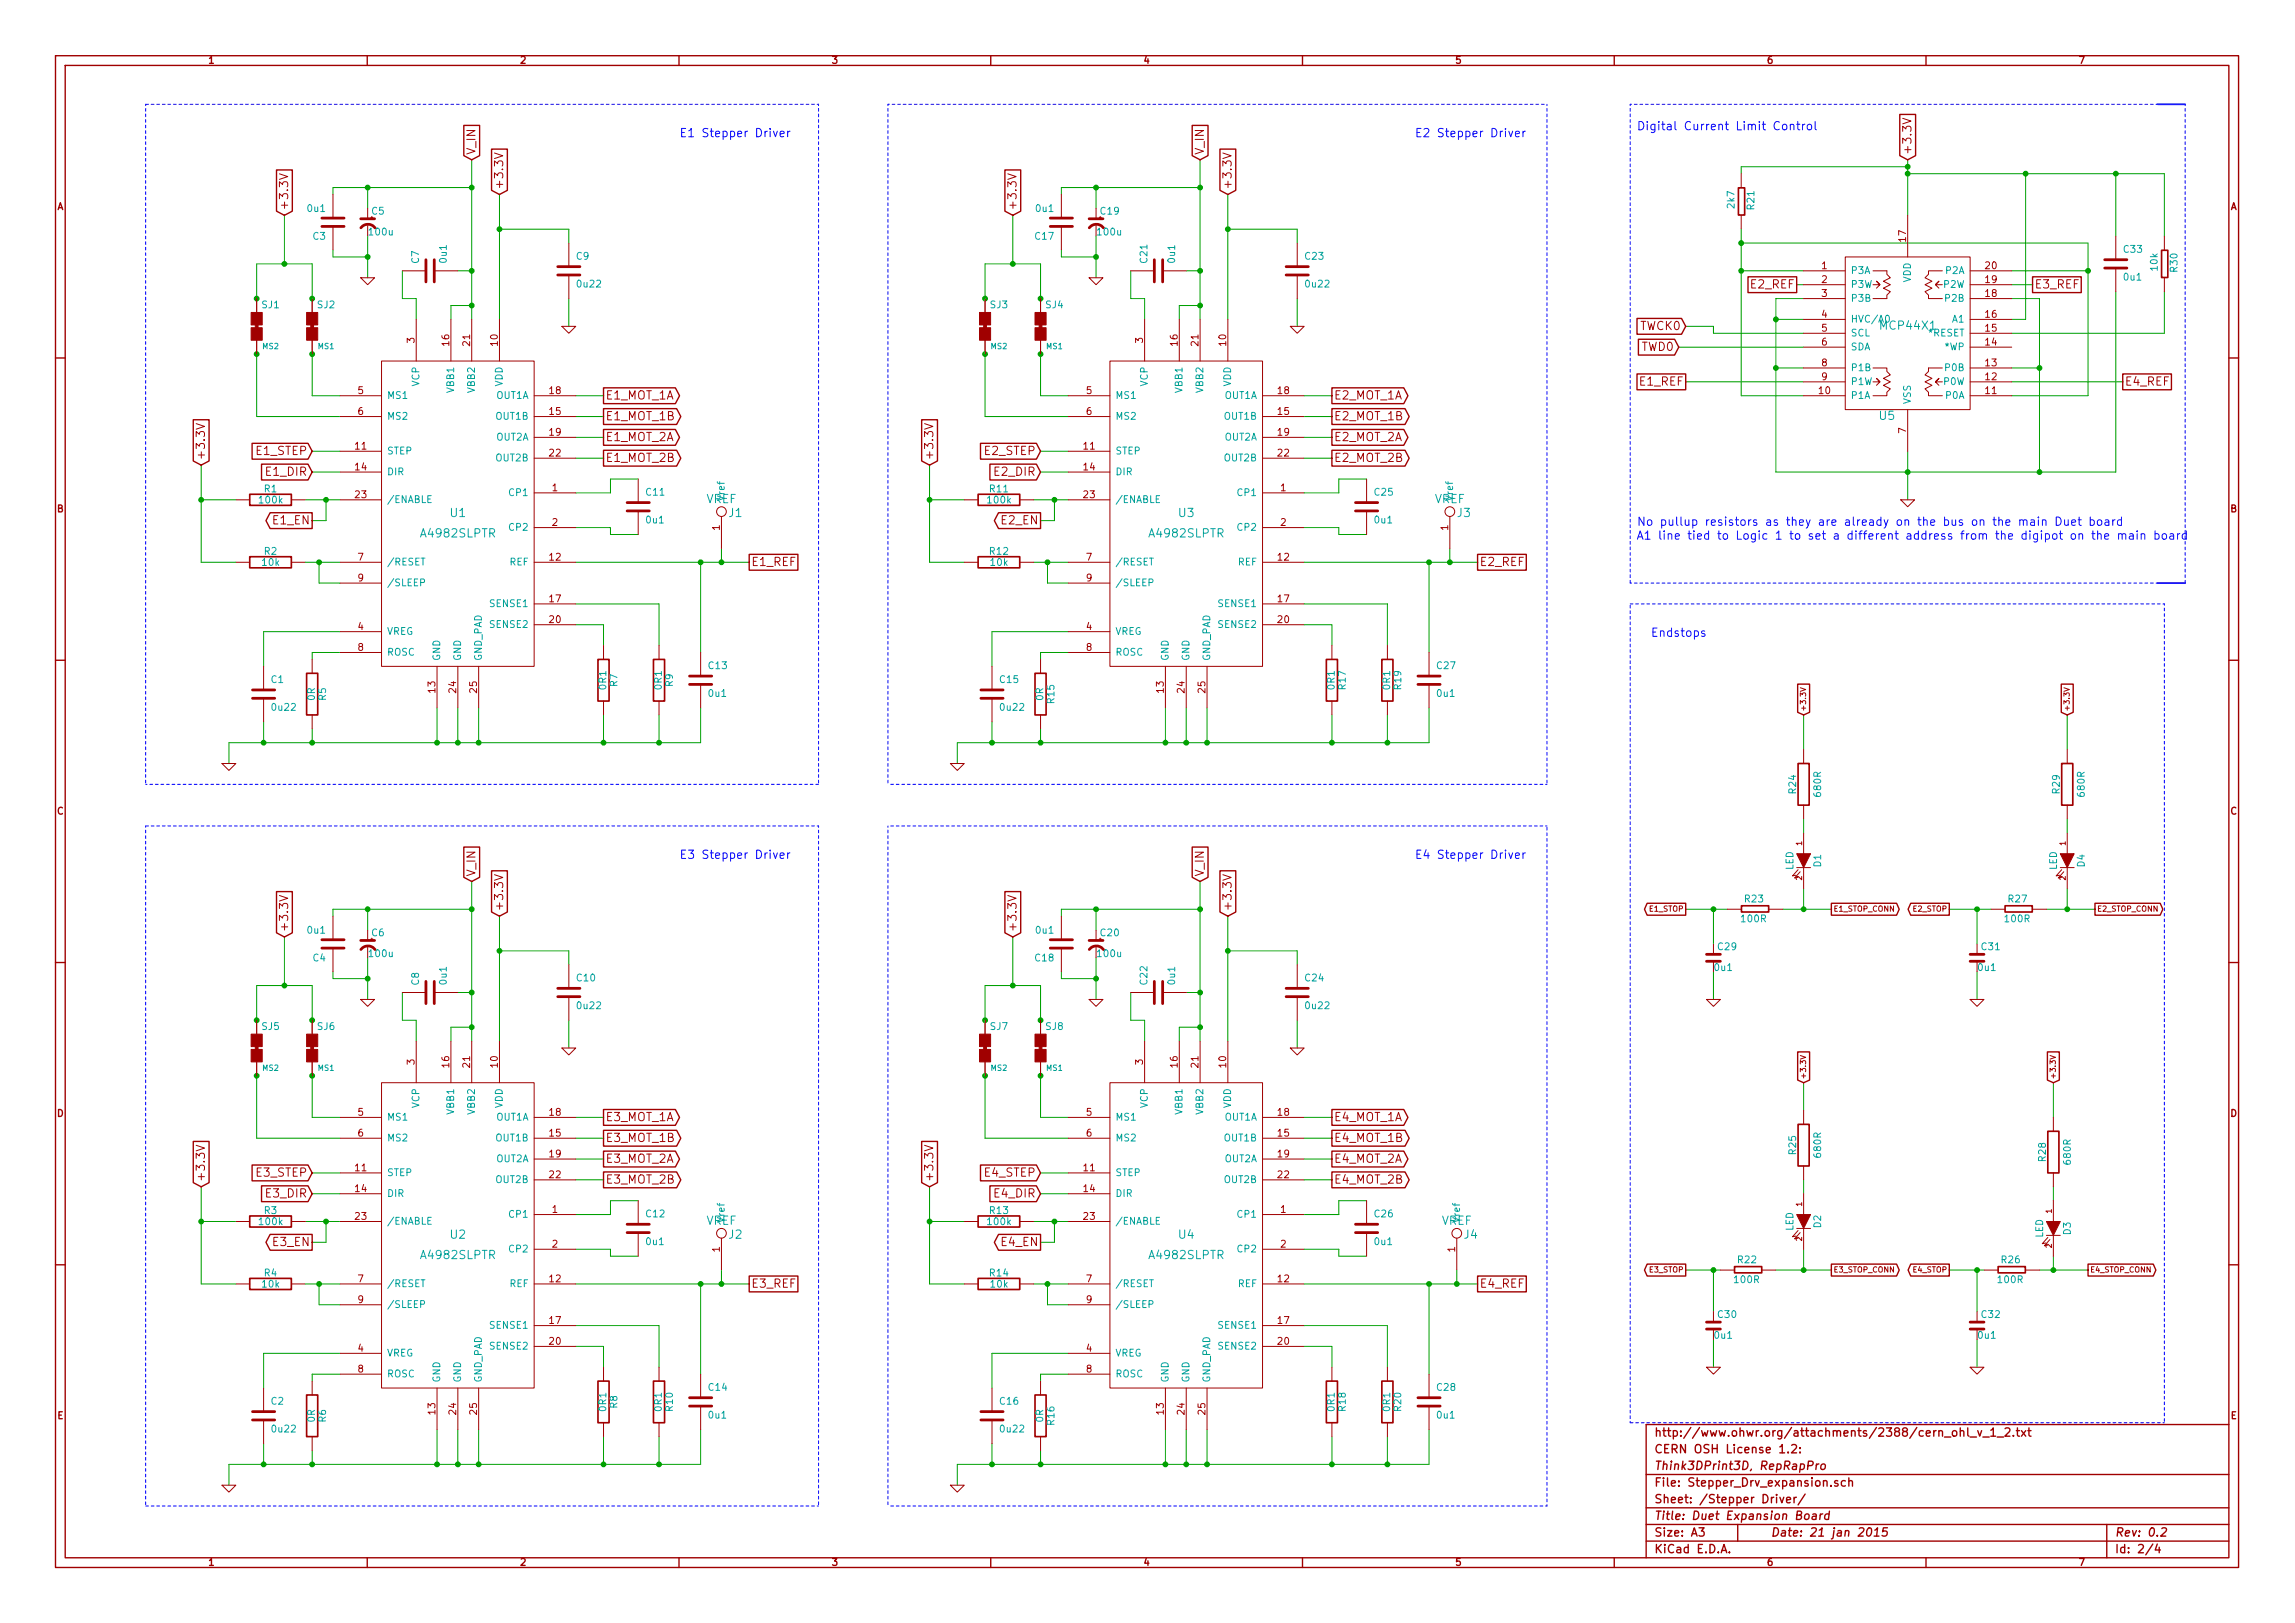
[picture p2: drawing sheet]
<svg xmlns="http://www.w3.org/2000/svg" width="420mm" height="297mm" viewBox="0 0 420 297" stroke-linecap="round" stroke-linejoin="round" font-family="sans-serif">
<defs><g id="words">
<g font-size="2.1" fill="#00f">
<text x="304.2" y="23.9">Digital Current Limit Control</text>
<text x="127" y="25.2">E1 Stepper Driver</text>
<text x="261.6" y="25.2">E2 Stepper Driver</text>
<text x="299" y="98.8">A1 line tied to Logic 1 to set a different address from the digipot on the main board</text>
<text x="299.7" y="96.3">No pullup resistors as they are already on the bus on the main Duet board</text>
<text x="302.3" y="116.6">Endstops</text>
<text x="127" y="157.3">E3 Stepper Driver</text>
<text x="261.6" y="157.3">E4 Stepper Driver</text>
</g>
<g font-size="2.1" fill="#a00000">
<text x="87.1" y="28.3" transform="rotate(-90 87.1 28.3)">V_IN</text>
<text x="220.5" y="28.3" transform="rotate(-90 220.5 28.3)">V_IN</text>
<text x="350" y="28.3" transform="rotate(-90 350 28.3)">+3.3V</text>
<text x="92.2" y="34.7" transform="rotate(-90 92.2 34.7)">+3.3V</text>
<text x="225.6" y="34.7" transform="rotate(-90 225.6 34.7)">+3.3V</text>
<text x="52.8" y="38.5" transform="rotate(-90 52.8 38.5)">+3.3V</text>
<text x="186.2" y="38.5" transform="rotate(-90 186.2 38.5)">+3.3V</text>
<text x="320.5" y="52.9">E2_REF</text>
<text x="372.5" y="52.9">E3_REF</text>
<text x="300.2" y="60.5">TWCK0</text>
<text x="300.4" y="64.3">TWD0</text>
<text x="300.2" y="70.6">E1_REF</text>
<text x="389" y="70.6">E4_REF</text>
<text x="110.9" y="77">E1_MOT_1B</text>
<text x="110.9" y="73.2">E1_MOT_1A</text>
<text x="244.2" y="73.2">E2_MOT_1A</text>
<text x="244.2" y="77">E2_MOT_1B</text>
<text x="46.9" y="83.3">E1_STEP</text>
<text x="110.9" y="80.8">E1_MOT_2A</text>
<text x="180.3" y="83.3">E2_STEP</text>
<text x="244.2" y="80.8">E2_MOT_2A</text>
<text x="37.6" y="84.2" transform="rotate(-90 37.6 84.2)">+3.3V</text>
<text x="48.8" y="87.2">E1_DIR</text>
<text x="110.9" y="84.6">E1_MOT_2B</text>
<text x="170.9" y="84.2" transform="rotate(-90 170.9 84.2)">+3.3V</text>
<text x="182.1" y="87.2">E2_DIR</text>
<text x="244.2" y="84.6">E2_MOT_2B</text>
<text x="50" y="96">E1_EN</text>
<text x="183.4" y="96">E2_EN</text>
<text x="137.6" y="103.7">E1_REF</text>
<text x="270.9" y="103.7">E2_REF</text>
<text x="87.1" y="160.4" transform="rotate(-90 87.1 160.4)">V_IN</text>
<text x="220.5" y="160.4" transform="rotate(-90 220.5 160.4)">V_IN</text>
<text x="92.2" y="166.8" transform="rotate(-90 92.2 166.8)">+3.3V</text>
<text x="225.6" y="166.8" transform="rotate(-90 225.6 166.8)">+3.3V</text>
<text x="52.8" y="170.6" transform="rotate(-90 52.8 170.6)">+3.3V</text>
<text x="186.2" y="170.6" transform="rotate(-90 186.2 170.6)">+3.3V</text>
<text x="110.9" y="205.3">E3_MOT_1A</text>
<text x="110.9" y="209.1">E3_MOT_1B</text>
<text x="244.2" y="209.1">E4_MOT_1B</text>
<text x="244.2" y="205.3">E4_MOT_1A</text>
<text x="46.9" y="215.4">E3_STEP</text>
<text x="110.9" y="212.9">E3_MOT_2A</text>
<text x="180.3" y="215.4">E4_STEP</text>
<text x="244.2" y="212.9">E4_MOT_2A</text>
<text x="37.6" y="216.3" transform="rotate(-90 37.6 216.3)">+3.3V</text>
<text x="48.8" y="219.2">E3_DIR</text>
<text x="110.9" y="216.7">E3_MOT_2B</text>
<text x="170.9" y="216.3" transform="rotate(-90 170.9 216.3)">+3.3V</text>
<text x="182.1" y="219.2">E4_DIR</text>
<text x="244.2" y="216.7">E4_MOT_2B</text>
<text x="50" y="228.1">E3_EN</text>
<text x="183.4" y="228.1">E4_EN</text>
<text x="137.6" y="235.7">E3_REF</text>
<text x="270.9" y="235.7">E4_REF</text>
<text x="302.9" y="263">http://www.ohwr.org/attachments/2388/cern_ohl_v_1_2.txt</text>
<text x="302.9" y="269.1">Think3DPrint3D, RepRapPro</text>
<text x="302.9" y="266.1">CERN OSH License 1.2:</text>
<text x="302.9" y="272.1">File: Stepper_Drv_expansion.sch</text>
<text x="302.9" y="275.2">Sheet: /Stepper Driver/</text>
<text x="302.9" y="281.3">Size: A3</text>
<text x="302.9" y="278.2">Title: Duet Expansion Board</text>
<text x="324.2" y="281.3">Date: 21 jan 2015</text>
<text x="387.2" y="281.3">Rev: 0.2</text>
<text x="302.9" y="284.3">KiCad E.D.A.</text>
<text x="387.2" y="284.3">Id: 2/4</text>
</g>
<g font-size="2.1" fill="#00a0a0">
<text x="344.4" y="60.4">MCP44X1</text>
<text x="344.1" y="76.9">U5</text>
<text x="82.5" y="94.7">U1</text>
<text x="129.3" y="92.2">VREF</text>
<text x="133.5" y="94.7">J1</text>
<text x="215.8" y="94.7">U3</text>
<text x="262.6" y="92.2">VREF</text>
<text x="266.8" y="94.7">J3</text>
<text x="77.2" y="98.4">A4982SLPTR</text>
<text x="210.6" y="98.4">A4982SLPTR</text>
<text x="82.5" y="226.8">U2</text>
<text x="129.3" y="224.2">VREF</text>
<text x="133.5" y="226.8">J2</text>
<text x="215.8" y="226.8">U4</text>
<text x="263.9" y="224.2">VREF</text>
<text x="268.1" y="226.8">J4</text>
<text x="77.2" y="230.5">A4982SLPTR</text>
<text x="210.6" y="230.5">A4982SLPTR</text>
</g>
<g font-size="1.8" fill="#a00000">
<text x="38.2" y="11.7">1</text>
<text x="95.3" y="11.7">2</text>
<text x="152.4" y="11.7">3</text>
<text x="209.4" y="11.7">4</text>
<text x="266.5" y="11.7">5</text>
<text x="323.6" y="11.7">6</text>
<text x="380.7" y="11.7">7</text>
<text x="10.4" y="38.5">A</text>
<text x="408.3" y="38.5">A</text>
<text x="349" y="44.2" transform="rotate(-90 349 44.2)">17</text>
<text x="333.5" y="49.3">1</text>
<text x="333.5" y="51.9">2</text>
<text x="363.5" y="49.3">20</text>
<text x="363.5" y="51.9">19</text>
<text x="333.5" y="54.4">3</text>
<text x="333.5" y="58.2">4</text>
<text x="363.5" y="58.2">16</text>
<text x="363.5" y="54.4">18</text>
<text x="75.9" y="62.7" transform="rotate(-90 75.9 62.7)">3</text>
<text x="82.3" y="63.2" transform="rotate(-90 82.3 63.2)">16</text>
<text x="86.1" y="63.2" transform="rotate(-90 86.1 63.2)">21</text>
<text x="91.2" y="63.2" transform="rotate(-90 91.2 63.2)">10</text>
<text x="209.3" y="62.7" transform="rotate(-90 209.3 62.7)">3</text>
<text x="215.6" y="63.2" transform="rotate(-90 215.6 63.2)">16</text>
<text x="219.5" y="63.2" transform="rotate(-90 219.5 63.2)">21</text>
<text x="224.5" y="63.2" transform="rotate(-90 224.5 63.2)">10</text>
<text x="333.5" y="60.7">5</text>
<text x="333.5" y="63.3">6</text>
<text x="363.5" y="63.3">14</text>
<text x="363.5" y="60.7">15</text>
<text x="333.5" y="67.1">8</text>
<text x="333.5" y="69.6">9</text>
<text x="363.5" y="69.6">12</text>
<text x="363.5" y="67.1">13</text>
<text x="65.6" y="72.2">5</text>
<text x="65.6" y="76">6</text>
<text x="100.6" y="76">15</text>
<text x="100.6" y="72.2">18</text>
<text x="198.9" y="72.2">5</text>
<text x="198.9" y="76">6</text>
<text x="234" y="76">15</text>
<text x="234" y="72.2">18</text>
<text x="333" y="72.2">10</text>
<text x="363.5" y="72.2">11</text>
<text x="65.1" y="82.3">11</text>
<text x="100.6" y="83.6">22</text>
<text x="100.6" y="79.8">19</text>
<text x="198.4" y="82.3">11</text>
<text x="234" y="83.6">22</text>
<text x="234" y="79.8">19</text>
<text x="349" y="79.3" transform="rotate(-90 349 79.3)">7</text>
<text x="65.1" y="86.1">14</text>
<text x="101.1" y="90">1</text>
<text x="198.4" y="86.1">14</text>
<text x="234.5" y="90">1</text>
<text x="10.4" y="93.8">B</text>
<text x="65.1" y="91.2">23</text>
<text x="198.4" y="91.2">23</text>
<text x="408.3" y="93.8">B</text>
<text x="101.1" y="96.3">2</text>
<text x="131.8" y="97" transform="rotate(-90 131.8 97)">1</text>
<text x="234.5" y="96.3">2</text>
<text x="265.2" y="97" transform="rotate(-90 265.2 97)">1</text>
<text x="65.6" y="102.7">7</text>
<text x="65.6" y="106.5">9</text>
<text x="100.6" y="102.7">12</text>
<text x="198.9" y="102.7">7</text>
<text x="198.9" y="106.5">9</text>
<text x="234" y="102.7">12</text>
<text x="100.6" y="110.3">17</text>
<text x="234" y="110.3">17</text>
<text x="65.6" y="115.4">4</text>
<text x="65.6" y="119.2">8</text>
<text x="100.6" y="114.1">20</text>
<text x="198.9" y="115.4">4</text>
<text x="198.9" y="119.2">8</text>
<text x="234" y="114.1">20</text>
<text x="79.8" y="126.7" transform="rotate(-90 79.8 126.7)">13</text>
<text x="83.6" y="126.7" transform="rotate(-90 83.6 126.7)">24</text>
<text x="87.4" y="126.7" transform="rotate(-90 87.4 126.7)">25</text>
<text x="213.1" y="126.7" transform="rotate(-90 213.1 126.7)">13</text>
<text x="216.9" y="126.7" transform="rotate(-90 216.9 126.7)">24</text>
<text x="220.7" y="126.7" transform="rotate(-90 220.7 126.7)">25</text>
<text x="10.4" y="149.1">C</text>
<text x="408.3" y="149.1">C</text>
<text x="75.9" y="194.8" transform="rotate(-90 75.9 194.8)">3</text>
<text x="82.3" y="195.3" transform="rotate(-90 82.3 195.3)">16</text>
<text x="86.1" y="195.3" transform="rotate(-90 86.1 195.3)">21</text>
<text x="91.2" y="195.3" transform="rotate(-90 91.2 195.3)">10</text>
<text x="209.3" y="194.8" transform="rotate(-90 209.3 194.8)">3</text>
<text x="215.6" y="195.3" transform="rotate(-90 215.6 195.3)">16</text>
<text x="219.5" y="195.3" transform="rotate(-90 219.5 195.3)">21</text>
<text x="224.5" y="195.3" transform="rotate(-90 224.5 195.3)">10</text>
<text x="10.4" y="204.5">D</text>
<text x="65.6" y="204.3">5</text>
<text x="65.6" y="208.1">6</text>
<text x="100.6" y="208.1">15</text>
<text x="100.6" y="204.3">18</text>
<text x="198.9" y="204.3">5</text>
<text x="198.9" y="208.1">6</text>
<text x="234" y="208.1">15</text>
<text x="234" y="204.3">18</text>
<text x="408.3" y="204.5">D</text>
<text x="65.1" y="214.4">11</text>
<text x="100.6" y="215.7">22</text>
<text x="100.6" y="211.9">19</text>
<text x="198.4" y="214.4">11</text>
<text x="234" y="215.7">22</text>
<text x="234" y="211.9">19</text>
<text x="65.1" y="218.2">14</text>
<text x="198.4" y="218.2">14</text>
<text x="65.1" y="223.3">23</text>
<text x="101.1" y="222">1</text>
<text x="198.4" y="223.3">23</text>
<text x="234.5" y="222">1</text>
<text x="101.1" y="228.4">2</text>
<text x="131.8" y="229.1" transform="rotate(-90 131.8 229.1)">1</text>
<text x="234.5" y="228.4">2</text>
<text x="266.4" y="229.1" transform="rotate(-90 266.4 229.1)">1</text>
<text x="65.6" y="234.7">7</text>
<text x="65.6" y="238.5">9</text>
<text x="100.6" y="234.7">12</text>
<text x="198.9" y="234.7">7</text>
<text x="198.9" y="238.5">9</text>
<text x="234" y="234.7">12</text>
<text x="100.6" y="242.4">17</text>
<text x="234" y="242.4">17</text>
<text x="65.6" y="247.4">4</text>
<text x="65.6" y="251.2">8</text>
<text x="100.6" y="246.2">20</text>
<text x="198.9" y="247.4">4</text>
<text x="198.9" y="251.2">8</text>
<text x="234" y="246.2">20</text>
<text x="10.5" y="259.8">E</text>
<text x="79.8" y="258.8" transform="rotate(-90 79.8 258.8)">13</text>
<text x="83.6" y="258.8" transform="rotate(-90 83.6 258.8)">24</text>
<text x="87.4" y="258.8" transform="rotate(-90 87.4 258.8)">25</text>
<text x="213.1" y="258.8" transform="rotate(-90 213.1 258.8)">13</text>
<text x="216.9" y="258.8" transform="rotate(-90 216.9 258.8)">24</text>
<text x="220.7" y="258.8" transform="rotate(-90 220.7 258.8)">25</text>
<text x="408.4" y="259.8">E</text>
<text x="38.2" y="286.6">1</text>
<text x="95.3" y="286.6">2</text>
<text x="152.4" y="286.6">3</text>
<text x="209.4" y="286.6">4</text>
<text x="266.5" y="286.6">5</text>
<text x="323.6" y="286.6">6</text>
<text x="380.7" y="286.6">7</text>
</g>
<g font-size="1.8" fill="#00a0a0">
<text x="56.4" y="38.8">0u1</text>
<text x="68.1" y="39.3">C5</text>
<text x="189.7" y="38.8">0u1</text>
<text x="201.5" y="39.3">C19</text>
<text x="317.6" y="38" transform="rotate(-90 317.6 38)">2k7</text>
<text x="321.2" y="38.3" transform="rotate(-90 321.2 38.3)">R21</text>
<text x="57.3" y="43.9">C3</text>
<text x="67.7" y="43.1">100u</text>
<text x="105.5" y="47.6">C9</text>
<text x="189.6" y="43.9">C17</text>
<text x="201" y="43.1">100u</text>
<text x="239" y="47.6">C23</text>
<text x="388.8" y="46.3">C33</text>
<text x="76.8" y="48.2" transform="rotate(-90 76.8 48.2)">C7</text>
<text x="81.8" y="48" transform="rotate(-90 81.8 48)">0u1</text>
<text x="105.8" y="52.7">0u22</text>
<text x="210.1" y="48.1" transform="rotate(-90 210.1 48.1)">C21</text>
<text x="215.2" y="48" transform="rotate(-90 215.2 48)">0u1</text>
<text x="239.1" y="52.7">0u22</text>
<text x="338.8" y="50.2">P3A</text>
<text x="338.8" y="52.7">P3W</text>
<text x="349.9" y="51.8" transform="rotate(-90 349.9 51.8)">VDD</text>
<text x="355.8" y="52.7">P2W</text>
<text x="356.2" y="50.2">P2A</text>
<text x="388.9" y="51.4">0u1</text>
<text x="395.1" y="49.5" transform="rotate(-90 395.1 49.5)">10k</text>
<text x="398.7" y="49.7" transform="rotate(-90 398.7 49.7)">R30</text>
<text x="48" y="56.5">SJ1</text>
<text x="58.1" y="56.5">SJ2</text>
<text x="181.3" y="56.5">SJ3</text>
<text x="191.5" y="56.5">SJ4</text>
<text x="338.8" y="55.3">P3B</text>
<text x="338.8" y="59.1">HVC/A0</text>
<text x="356.2" y="55.3">P2B</text>
<text x="357.4" y="59.1">A1</text>
<text x="338.8" y="61.6">SCL</text>
<text x="338.8" y="64.2">SDA</text>
<text x="353.1" y="61.6">*RESET</text>
<text x="356.1" y="64.2">*WP</text>
<text x="76.8" y="70.7" transform="rotate(-90 76.8 70.7)">VCP</text>
<text x="83.2" y="71.8" transform="rotate(-90 83.2 71.8)">VBB1</text>
<text x="87" y="71.8" transform="rotate(-90 87 71.8)">VBB2</text>
<text x="92.1" y="70.8" transform="rotate(-90 92.1 70.8)">VDD</text>
<text x="210.2" y="70.7" transform="rotate(-90 210.2 70.7)">VCP</text>
<text x="216.5" y="71.8" transform="rotate(-90 216.5 71.8)">VBB1</text>
<text x="220.3" y="71.8" transform="rotate(-90 220.3 71.8)">VBB2</text>
<text x="225.4" y="70.8" transform="rotate(-90 225.4 70.8)">VDD</text>
<text x="338.8" y="68">P1B</text>
<text x="338.8" y="70.5">P1W</text>
<text x="355.8" y="70.5">P0W</text>
<text x="356.2" y="68">P0B</text>
<text x="70.9" y="73.1">MS1</text>
<text x="70.9" y="76.9">MS2</text>
<text x="90.8" y="76.9">OUT1B</text>
<text x="90.8" y="73.1">OUT1A</text>
<text x="204.2" y="73.1">MS1</text>
<text x="204.2" y="76.9">MS2</text>
<text x="224.1" y="76.9">OUT1B</text>
<text x="224.1" y="73.1">OUT1A</text>
<text x="338.8" y="73.1">P1A</text>
<text x="349.9" y="74" transform="rotate(-90 349.9 74)">VSS</text>
<text x="356.2" y="73.1">P0A</text>
<text x="70.9" y="83.2">STEP</text>
<text x="90.8" y="80.7">OUT2A</text>
<text x="204.2" y="83.2">STEP</text>
<text x="224.1" y="80.7">OUT2A</text>
<text x="70.9" y="87">DIR</text>
<text x="90.8" y="84.5">OUT2B</text>
<text x="204.2" y="87">DIR</text>
<text x="224.1" y="84.5">OUT2B</text>
<text x="47.6" y="92.2">100k</text>
<text x="48.4" y="90.2">R1</text>
<text x="70.9" y="92.1">/ENABLE</text>
<text x="93.3" y="90.8">CP1</text>
<text x="118.3" y="90.8">C11</text>
<text x="118.4" y="95.8">0u1</text>
<text x="132.7" y="91.7" transform="rotate(-90 132.7 91.7)">Vref</text>
<text x="180.9" y="92.2">100k</text>
<text x="181.3" y="90.2">R11</text>
<text x="204.2" y="92.1">/ENABLE</text>
<text x="226.7" y="90.8">CP1</text>
<text x="251.7" y="90.8">C25</text>
<text x="251.7" y="95.8">0u1</text>
<text x="266.1" y="91.7" transform="rotate(-90 266.1 91.7)">Vref</text>
<text x="48.4" y="101.6">R2</text>
<text x="93.3" y="97.2">CP2</text>
<text x="181.3" y="101.6">R12</text>
<text x="226.7" y="97.2">CP2</text>
<text x="48.1" y="103.6">10k</text>
<text x="70.9" y="103.5">/RESET</text>
<text x="70.9" y="107.4">/SLEEP</text>
<text x="93.2" y="103.5">REF</text>
<text x="181.4" y="103.6">10k</text>
<text x="204.2" y="103.5">/RESET</text>
<text x="204.2" y="107.4">/SLEEP</text>
<text x="226.6" y="103.5">REF</text>
<text x="89.8" y="111.2">SENSE1</text>
<text x="223.1" y="111.2">SENSE1</text>
<text x="70.9" y="116.2">VREG</text>
<text x="89.8" y="115">SENSE2</text>
<text x="204.2" y="116.2">VREG</text>
<text x="223.1" y="115">SENSE2</text>
<text x="49.7" y="125.1">C1</text>
<text x="70.9" y="120.1">ROSC</text>
<text x="80.6" y="120.9" transform="rotate(-90 80.6 120.9)">GND</text>
<text x="84.5" y="120.9" transform="rotate(-90 84.5 120.9)">GND</text>
<text x="88.3" y="120.9" transform="rotate(-90 88.3 120.9)">GND_PAD</text>
<text x="113.1" y="125.6" transform="rotate(-90 113.1 125.6)">R7</text>
<text x="123.2" y="125.6" transform="rotate(-90 123.2 125.6)">R9</text>
<text x="129.8" y="122.5">C13</text>
<text x="183.1" y="125.1">C15</text>
<text x="204.2" y="120.1">ROSC</text>
<text x="214" y="120.9" transform="rotate(-90 214 120.9)">GND</text>
<text x="217.8" y="120.9" transform="rotate(-90 217.8 120.9)">GND</text>
<text x="221.6" y="120.9" transform="rotate(-90 221.6 120.9)">GND_PAD</text>
<text x="263.1" y="122.5">C27</text>
<text x="49.9" y="130.1">0u22</text>
<text x="57.7" y="128.2" transform="rotate(-90 57.7 128.2)">0R</text>
<text x="59.7" y="128.2" transform="rotate(-90 59.7 128.2)">R5</text>
<text x="111" y="126.1" transform="rotate(-90 111 126.1)">0R1</text>
<text x="121.2" y="126.1" transform="rotate(-90 121.2 126.1)">0R1</text>
<text x="129.8" y="127.6">0u1</text>
<text x="183.3" y="130.1">0u22</text>
<text x="191.1" y="128.2" transform="rotate(-90 191.1 128.2)">0R</text>
<text x="193.1" y="128.7" transform="rotate(-90 193.1 128.7)">R15</text>
<text x="244.4" y="126.1" transform="rotate(-90 244.4 126.1)">0R1</text>
<text x="246.4" y="126.1" transform="rotate(-90 246.4 126.1)">R17</text>
<text x="254.6" y="126.1" transform="rotate(-90 254.6 126.1)">0R1</text>
<text x="256.6" y="126.1" transform="rotate(-90 256.6 126.1)">R19</text>
<text x="263.1" y="127.6">0u1</text>
<text x="328.9" y="145.2" transform="rotate(-90 328.9 145.2)">R24</text>
<text x="333.5" y="145.7" transform="rotate(-90 333.5 145.7)">680R</text>
<text x="377.1" y="145.2" transform="rotate(-90 377.1 145.2)">R29</text>
<text x="381.7" y="145.7" transform="rotate(-90 381.7 145.7)">680R</text>
<text x="328.4" y="159.3" transform="rotate(-90 328.4 159.3)">LED</text>
<text x="333.5" y="158.6" transform="rotate(-90 333.5 158.6)">D1</text>
<text x="376.6" y="159.3" transform="rotate(-90 376.6 159.3)">LED</text>
<text x="381.7" y="158.6" transform="rotate(-90 381.7 158.6)">D4</text>
<text x="319.5" y="165.2">R23</text>
<text x="367.7" y="165.2">R27</text>
<text x="56.4" y="170.9">0u1</text>
<text x="68.1" y="171.4">C6</text>
<text x="189.7" y="170.9">0u1</text>
<text x="201.5" y="171.4">C20</text>
<text x="314.6" y="174">C29</text>
<text x="318.9" y="168.8">100R</text>
<text x="362.8" y="174">C31</text>
<text x="367.2" y="168.8">100R</text>
<text x="57.3" y="176">C4</text>
<text x="67.7" y="175.2">100u</text>
<text x="105.6" y="179.7">C10</text>
<text x="189.6" y="176">C18</text>
<text x="201" y="175.2">100u</text>
<text x="239" y="179.7">C24</text>
<text x="313.9" y="177.8">0u1</text>
<text x="362.2" y="177.8">0u1</text>
<text x="76.8" y="180.2" transform="rotate(-90 76.8 180.2)">C8</text>
<text x="81.8" y="180.1" transform="rotate(-90 81.8 180.1)">0u1</text>
<text x="105.8" y="184.7">0u22</text>
<text x="210.1" y="180.1" transform="rotate(-90 210.1 180.1)">C22</text>
<text x="215.2" y="180.1" transform="rotate(-90 215.2 180.1)">0u1</text>
<text x="239.1" y="184.7">0u22</text>
<text x="48" y="188.6">SJ5</text>
<text x="58.1" y="188.6">SJ6</text>
<text x="181.3" y="188.6">SJ7</text>
<text x="191.5" y="188.6">SJ8</text>
<text x="76.8" y="202.8" transform="rotate(-90 76.8 202.8)">VCP</text>
<text x="83.2" y="203.9" transform="rotate(-90 83.2 203.9)">VBB1</text>
<text x="87" y="203.9" transform="rotate(-90 87 203.9)">VBB2</text>
<text x="92.1" y="202.9" transform="rotate(-90 92.1 202.9)">VDD</text>
<text x="210.2" y="202.8" transform="rotate(-90 210.2 202.8)">VCP</text>
<text x="216.5" y="203.9" transform="rotate(-90 216.5 203.9)">VBB1</text>
<text x="220.3" y="203.9" transform="rotate(-90 220.3 203.9)">VBB2</text>
<text x="225.4" y="202.9" transform="rotate(-90 225.4 202.9)">VDD</text>
<text x="70.9" y="205.1">MS1</text>
<text x="70.9" y="209">MS2</text>
<text x="90.8" y="209">OUT1B</text>
<text x="90.8" y="205.1">OUT1A</text>
<text x="204.2" y="205.1">MS1</text>
<text x="204.2" y="209">MS2</text>
<text x="224.1" y="209">OUT1B</text>
<text x="224.1" y="205.1">OUT1A</text>
<text x="70.9" y="215.3">STEP</text>
<text x="90.8" y="212.8">OUT2A</text>
<text x="204.2" y="215.3">STEP</text>
<text x="224.1" y="212.8">OUT2A</text>
<text x="328.9" y="211.2" transform="rotate(-90 328.9 211.2)">R25</text>
<text x="333.5" y="211.7" transform="rotate(-90 333.5 211.7)">680R</text>
<text x="374.6" y="212.5" transform="rotate(-90 374.6 212.5)">R28</text>
<text x="379.2" y="213" transform="rotate(-90 379.2 213)">680R</text>
<text x="70.9" y="219.1">DIR</text>
<text x="90.8" y="216.6">OUT2B</text>
<text x="204.2" y="219.1">DIR</text>
<text x="224.1" y="216.6">OUT2B</text>
<text x="47.6" y="224.3">100k</text>
<text x="48.4" y="222.2">R3</text>
<text x="70.9" y="224.2">/ENABLE</text>
<text x="93.3" y="222.9">CP1</text>
<text x="118.3" y="222.8">C12</text>
<text x="118.4" y="227.9">0u1</text>
<text x="132.7" y="223.8" transform="rotate(-90 132.7 223.8)">Vref</text>
<text x="180.9" y="224.3">100k</text>
<text x="181.3" y="222.2">R13</text>
<text x="204.2" y="224.2">/ENABLE</text>
<text x="226.7" y="222.9">CP1</text>
<text x="251.7" y="222.8">C26</text>
<text x="251.7" y="227.9">0u1</text>
<text x="267.3" y="223.8" transform="rotate(-90 267.3 223.8)">Vref</text>
<text x="328.4" y="225.3" transform="rotate(-90 328.4 225.3)">LED</text>
<text x="333.5" y="224.7" transform="rotate(-90 333.5 224.7)">D2</text>
<text x="374.1" y="226.6" transform="rotate(-90 374.1 226.6)">LED</text>
<text x="379.2" y="225.9" transform="rotate(-90 379.2 225.9)">D3</text>
<text x="48.4" y="233.7">R4</text>
<text x="93.3" y="229.3">CP2</text>
<text x="181.3" y="233.7">R14</text>
<text x="226.7" y="229.3">CP2</text>
<text x="318.2" y="231.3">R22</text>
<text x="366.5" y="231.3">R26</text>
<text x="48.1" y="235.7">10k</text>
<text x="70.9" y="235.6">/RESET</text>
<text x="70.9" y="239.4">/SLEEP</text>
<text x="93.2" y="235.6">REF</text>
<text x="181.4" y="235.7">10k</text>
<text x="204.2" y="235.6">/RESET</text>
<text x="204.2" y="239.4">/SLEEP</text>
<text x="226.6" y="235.6">REF</text>
<text x="317.6" y="234.9">100R</text>
<text x="365.9" y="234.9">100R</text>
<text x="89.8" y="243.2">SENSE1</text>
<text x="223.1" y="243.2">SENSE1</text>
<text x="313.9" y="245.1">0u1</text>
<text x="314.6" y="241.3">C30</text>
<text x="362.2" y="245.1">0u1</text>
<text x="362.8" y="241.3">C32</text>
<text x="70.9" y="248.3">VREG</text>
<text x="89.8" y="247.1">SENSE2</text>
<text x="204.2" y="248.3">VREG</text>
<text x="223.1" y="247.1">SENSE2</text>
<text x="49.7" y="257.1">C2</text>
<text x="70.9" y="252.1">ROSC</text>
<text x="80.6" y="253" transform="rotate(-90 80.6 253)">GND</text>
<text x="84.5" y="253" transform="rotate(-90 84.5 253)">GND</text>
<text x="88.3" y="253" transform="rotate(-90 88.3 253)">GND_PAD</text>
<text x="113.1" y="257.7" transform="rotate(-90 113.1 257.7)">R8</text>
<text x="129.8" y="254.6">C14</text>
<text x="183.1" y="257.1">C16</text>
<text x="204.2" y="252.1">ROSC</text>
<text x="214" y="253" transform="rotate(-90 214 253)">GND</text>
<text x="217.8" y="253" transform="rotate(-90 217.8 253)">GND</text>
<text x="221.6" y="253" transform="rotate(-90 221.6 253)">GND_PAD</text>
<text x="263.1" y="254.6">C28</text>
<text x="49.9" y="262.2">0u22</text>
<text x="57.7" y="260.2" transform="rotate(-90 57.7 260.2)">0R</text>
<text x="59.7" y="260.2" transform="rotate(-90 59.7 260.2)">R6</text>
<text x="111" y="258.2" transform="rotate(-90 111 258.2)">0R1</text>
<text x="121.2" y="258.2" transform="rotate(-90 121.2 258.2)">0R1</text>
<text x="123.2" y="258.2" transform="rotate(-90 123.2 258.2)">R10</text>
<text x="129.8" y="259.7">0u1</text>
<text x="183.3" y="262.2">0u22</text>
<text x="191.1" y="260.2" transform="rotate(-90 191.1 260.2)">0R</text>
<text x="193.1" y="260.7" transform="rotate(-90 193.1 260.7)">R16</text>
<text x="244.4" y="258.2" transform="rotate(-90 244.4 258.2)">0R1</text>
<text x="246.4" y="258.2" transform="rotate(-90 246.4 258.2)">R18</text>
<text x="254.6" y="258.2" transform="rotate(-90 254.6 258.2)">0R1</text>
<text x="256.6" y="258.2" transform="rotate(-90 256.6 258.2)">R20</text>
<text x="263.1" y="259.7">0u1</text>
</g>
<g font-size="1.4" fill="#00a0a0">
<text x="48.1" y="63.9">MS2</text>
<text x="58.2" y="63.9">MS1</text>
<text x="181.4" y="63.9">MS2</text>
<text x="191.6" y="63.9">MS1</text>
<text x="48.1" y="196">MS2</text>
<text x="58.2" y="196">MS1</text>
<text x="181.4" y="196">MS2</text>
<text x="191.6" y="196">MS1</text>
</g>
<g font-size="1.4" fill="#a00000">
<text x="330.7" y="130.2" transform="rotate(-90 330.7 130.2)">+3.3V</text>
<text x="378.9" y="130.2" transform="rotate(-90 378.9 130.2)">+3.3V</text>
<text x="329.9" y="154.7" transform="rotate(-90 329.9 154.7)">1</text>
<text x="378.2" y="154.7" transform="rotate(-90 378.2 154.7)">1</text>
<text x="329.9" y="161.1" transform="rotate(-90 329.9 161.1)">2</text>
<text x="378.2" y="161.1" transform="rotate(-90 378.2 161.1)">2</text>
<text x="302" y="166.9">E1_STOP</text>
<text x="335.7" y="166.9">E1_STOP_CONN</text>
<text x="350.2" y="166.9">E2_STOP</text>
<text x="383.9" y="166.9">E2_STOP_CONN</text>
<text x="330.7" y="197.5" transform="rotate(-90 330.7 197.5)">+3.3V</text>
<text x="376.4" y="197.5" transform="rotate(-90 376.4 197.5)">+3.3V</text>
<text x="329.9" y="220.8" transform="rotate(-90 329.9 220.8)">1</text>
<text x="329.9" y="227.1" transform="rotate(-90 329.9 227.1)">2</text>
<text x="375.7" y="222" transform="rotate(-90 375.7 222)">1</text>
<text x="302" y="232.9">E3_STOP</text>
<text x="335.7" y="232.9">E3_STOP_CONN</text>
<text x="350.2" y="232.9">E4_STOP</text>
<text x="375.7" y="228.4" transform="rotate(-90 375.7 228.4)">2</text>
<text x="382.7" y="232.9">E4_STOP_CONN</text>
</g>
<g font-size=".7" fill="#a00000">
<text x="67.9" y="40">+</text>
<text x="201.2" y="40">+</text>
<text x="67.9" y="172.1">+</text>
<text x="201.2" y="172.1">+</text>
</g>
</g></defs>
<g fill="none" stroke="#a00000" stroke-width=".25">
<path d="M10.2 10.2h399.6v276.7h-399.6zM11.9 12h396.2v273.1h-396.2zM67.2 10.2v1.8M124.3 10.2v1.8M181.4 10.2v1.8M238.5 10.2v1.8M295.5 10.2v1.8M352.6 10.2v1.8M50.6 31.1h2.9v7.5l-1.4 .8-1.5-.8zM84.9 22.9h2.9v5.6l-1.4 .7-1.5-.7zM90 27.3h2.9v7.5l-1.5 .8-1.4-.8zM184 31.1h2.9v7.5l-1.5 .8-1.4-.8z"/>
<path d="M218.3 22.9h2.9v5.6l-1.5 .7-1.4-.7zM223.3 27.3h2.9v7.5l-1.4 .8-1.5-.8zM347.8 20.9h2.9v7.6l-1.5 .7-1.4-.7zM299.7 58.3h8.1l.8 1.4-.8 1.5h-8.1zM320 50.7h8.9v2.9h-8.9zM372.1 50.7h8.9v2.9h-8.9zM10.2 65.5h1.7M35.4 76.8h2.9v7.6l-1.5 .7-1.4-.7zM110.5 78.6h13.1l.8 1.4-.8 1.5h-13.1zM110.5 74.8h13.4l.7 1.4-.7 1.5h-13.4zM110.5 71h13.1l.8 1.4-.8 1.5h-13.1zM168.7 76.8h2.9v7.6l-1.4 .7-1.5-.7z"/>
<path d="M243.8 71h13.2l.8 1.4-.8 1.5h-13.2zM243.8 74.8h13.4l.8 1.4-.8 1.5h-13.4zM243.8 78.6h13.2l.8 1.4-.8 1.5h-13.2zM299.7 68.4h8.9v2.9h-8.9zM299.9 62.1h6.7l.7 1.4-.7 1.5h-6.7zM388.6 68.4h8.9v2.9h-8.9zM408.1 65.5h1.7M46.2 81.1h10.2l.7 1.5-.7 1.4h-10.2zM47.9 84.9h8.5l.7 1.5-.7 1.4h-8.5zM49.5 93.8h7.6v2.9h-7.6l-.8-1.4zM110.5 82.4h13.4l.7 1.5-.7 1.4h-13.4zM179.5 81.1h10.2l.8 1.5-.8 1.4h-10.2z"/>
<path d="M181.2 84.9h8.5l.8 1.5-.8 1.4h-8.5zM182.8 93.8h7.7v2.9h-7.7l-.8-1.4zM243.8 82.4h13.4l.8 1.5-.8 1.4h-13.4zM137.2 101.5h8.9v2.9h-8.9zM270.5 101.5h8.9v2.9h-8.9zM10.2 120.8h1.7M329.1 125.2h2.2v5.2l-1.1 .4-1.1-.4zM377.4 125.2h2.2v5.2l-1.1 .4-1.1-.4zM408.1 120.8h1.7M84.9 155h2.9v5.6l-1.4 .7-1.5-.7zM90 159.4h2.9v7.5l-1.5 .8-1.4-.8zM218.3 155h2.9v5.6l-1.5 .7-1.4-.7z"/>
<path d="M223.3 159.4h2.9v7.5l-1.4 .8-1.5-.8zM10.2 176.2h1.7M50.6 163.2h2.9v7.5l-1.4 .8-1.5-.8zM184 163.2h2.9v7.5l-1.5 .8-1.4-.8zM301.5 165.3h7.1v2.2h-7.1l-.4-1.1zM335.3 165.3h11.9l.5 1.1-.5 1.1h-11.9zM349.8 165.3h7.1v2.2h-7.1l-.5-1.1zM383.5 165.3h12l.5 1.1-.5 1.1h-12zM408.1 176.2h1.7M329.1 192.5h2.2v5.2l-1.1 .5-1.1-.5zM374.8 192.5h2.2v5.2l-1.1 .5-1.1-.5zM35.4 208.9h2.9v7.5l-1.5 .8-1.4-.8z"/>
<path d="M46.2 213.2h10.2l.7 1.5-.7 1.4h-10.2zM47.9 217h8.5l.7 1.5-.7 1.4h-8.5zM110.5 203.1h13.1l.8 1.4-.8 1.5h-13.1zM110.5 206.9h13.4l.7 1.4-.7 1.5h-13.4zM110.5 210.7h13.1l.8 1.4-.8 1.5h-13.1zM110.5 214.5h13.4l.7 1.4-.7 1.5h-13.4zM168.7 208.9h2.9v7.5l-1.4 .8-1.5-.8zM179.5 213.2h10.2l.8 1.5-.8 1.4h-10.2zM181.2 217h8.5l.8 1.5-.8 1.4h-8.5zM243.8 214.5h13.4l.8 1.4-.8 1.5h-13.4zM243.8 210.7h13.2l.8 1.4-.8 1.5h-13.2zM243.8 206.9h13.4l.8 1.4-.8 1.5h-13.4z"/>
<path d="M243.8 203.1h13.2l.8 1.4-.8 1.5h-13.2zM10.2 231.5h1.7M49.5 225.9h7.6v2.9h-7.6l-.8-1.4zM137.2 233.5h8.9v2.9h-8.9zM182.8 225.9h7.7v2.9h-7.7l-.8-1.4zM270.5 233.5h8.9v2.9h-8.9zM301.5 231.4h7.1v2.1h-7.1l-.4-1.1zM335.3 231.4h11.9l.5 1-.5 1.1h-11.9zM349.8 231.4h7.1v2.1h-7.1l-.5-1.1zM382.3 231.4h11.9l.5 1-.5 1.1h-11.9zM408.1 231.5h1.7M301.4 269.9h106.7"/>
<path d="M301.4 276h106.7M301.4 279h106.7M311 279.6h1l-.5 .6 .4 .2v.6l-.2 .1-.7-.1M318.1 279v3.1M325.2 273.5v.2M325.8 265.9h.9M325.9 274l.3 1 .4-1M327.1 274.5l.7-.1-.1-.3-.4-.1-.2 .3 .1 .7h.5M327.4 265.8v.1M328 264.5l.6-.1 .2 .1 .1 .3-.9 1.1h.9M328.4 274v1M328.9 274l-.3 .1-.2 .2"/>
<path d="M329.5 265.8v.1M329.5 265v.1M330.5 273.4l-1.3 2M330.5 277.2l.3-.1 .4 .1v.6l-.4 .3-.4-.1zM331 268.2h.6l.3-.3a.36 .36 0 0 0-.2-.5h-.6l-.2 1.5M331.9 277.2h.6l-.1 .9M332.5 277.5h-.5a.35 .35 0 0 0-.2 .5h.6M332.6 267.9l-.2 1M333 267.9l-.3 .1-.2 .2M333.3 277.1l-.2 1M333.5 268.1l.2-.2 .4 .2v.6l-.3 .2-.4-.1zM333.7 277.1l-.3 .1-.2 .2"/>
<path d="M334.8 277.2l-.1-.1a.52 .52 0 0 0-.6 .3v.6l.2 .1 .4-.1M334.9 276.6l-.2 1.5M335.2 271.9v.1M336.4 271.1l-.3-.1-.2 .2v.2l.5 .2v.3h-.5M337.8 271.1l-.4-.1-.3 .3 .1 .6 .2 .1 .4-.1M338.5 271.1h.1a.36 .36 0 0 1 .5 .1v.8M338.5 270.5v1.5M342 279.8l.3-.2a.88 .88 0 0 1-.3 1.5l-.2-.2a1.19 1.19 0 0 1 .2-1.1zM345.5 279.6h-.7l-.1 .8 .2-.2 .5 .1 .1 .2-.1 .5-.3 .1-.5-.1M358.9 262l.1-.1a.36 .36 0 0 1 .5 .2v.8M358.9 261.3v1.6M360.2 261.3v1.3l.3 .3"/>
<path d="M360.7 263h1.1M362.1 261.8l.3 1.1 .4-1.1M363 263h1.2M364.5 261.8l.4-.5v1.6M364.5 262.9h.9M365.6 263h1.2M367.1 261.5l.6-.2 .2 .2 .1 .3-1 1.1h1M368.6 262.7v.2M369.1 261.8h.6M369.3 261.3v1.3l.4 .3M370.1 261.8l.8 1.1M370.9 261.8l-.8 1.1"/>
<path d="M371.2 261.8h.6M371.4 261.3v1.3l.4 .3M385.7 279v6.1M395.8 279.8l.6-.2 .2 .3-.1 .4-.9 .8h.9M408.1 260.7h-106.7v24.4M67.2 285.1v1.8M124.3 285.1v1.8M181.4 285.1v1.8M238.5 285.1v1.8M295.5 285.1v1.8M301.4 282.1h106.7M315.1 284.2l.5-1.5 .5 1.5"/>
<path d="M315.2 283.8h.8M316.6 284.1v.1M343.1 281.1h.9M343.2 280l.5-.4-.1 1.5M352.6 285.1v1.8M394.1 282.6l-1.3 2M394.9 282.6l-.3 1.1h.9M395.3 283.2v1"/>
</g>
<g fill="#00a000" stroke="#00a000" stroke-width=".25">
<circle cx="190.5" cy="186.7" r=".41"/>
<circle cx="190.5" cy="196.9" r=".41"/>
<circle cx="57.1" cy="186.7" r=".41"/>
<circle cx="57.1" cy="196.9" r=".41"/>
<circle cx="190.5" cy="54.6" r=".41"/>
<circle cx="190.5" cy="64.8" r=".41"/>
<circle cx="57.1" cy="54.6" r=".41"/>
<circle cx="57.1" cy="64.8" r=".41"/>
<circle cx="370.8" cy="31.8" r=".41"/>
<circle cx="266.7" cy="235" r=".41"/>
<circle cx="132.1" cy="102.9" r=".41"/>
<circle cx="373.4" cy="67.3" r=".41"/>
<circle cx="318.8" cy="44.5" r=".41"/>
<circle cx="325.1" cy="58.5" r=".41"/>
<circle cx="200.7" cy="179.1" r=".41"/>
<circle cx="200.7" cy="47" r=".41"/>
<circle cx="67.3" cy="47" r=".41"/>
<circle cx="67.3" cy="179.1" r=".41"/>
<circle cx="382.3" cy="49.6" r=".41"/>
<circle cx="349.2" cy="31.8" r=".41"/>
<circle cx="254" cy="135.9" r=".41"/>
<circle cx="120.6" cy="135.9" r=".41"/>
<circle cx="120.6" cy="268" r=".41"/>
<circle cx="254" cy="268" r=".41"/>
<circle cx="330.2" cy="232.4" r=".41"/>
<circle cx="330.2" cy="166.4" r=".41"/>
<circle cx="313.7" cy="166.4" r=".41"/>
<circle cx="349.2" cy="86.4" r=".41"/>
<circle cx="193" cy="91.5" r=".41"/>
<circle cx="193" cy="223.6" r=".41"/>
<circle cx="86.4" cy="55.9" r=".41"/>
<circle cx="110.5" cy="135.9" r=".41"/>
<circle cx="80" cy="135.9" r=".41"/>
<circle cx="83.8" cy="135.9" r=".41"/>
<circle cx="87.6" cy="135.9" r=".41"/>
<circle cx="48.3" cy="135.9" r=".41"/>
<circle cx="57.1" cy="135.9" r=".41"/>
<circle cx="58.4" cy="102.9" r=".41"/>
<circle cx="91.4" cy="41.9" r=".41"/>
<circle cx="86.4" cy="49.6" r=".41"/>
<circle cx="86.4" cy="34.3" r=".41"/>
<circle cx="36.8" cy="91.5" r=".41"/>
<circle cx="52.1" cy="48.3" r=".41"/>
<circle cx="185.4" cy="48.3" r=".41"/>
<circle cx="170.2" cy="91.5" r=".41"/>
<circle cx="219.7" cy="34.3" r=".41"/>
<circle cx="219.7" cy="49.6" r=".41"/>
<circle cx="224.8" cy="41.9" r=".41"/>
<circle cx="191.8" cy="102.9" r=".41"/>
<circle cx="190.5" cy="135.9" r=".41"/>
<circle cx="181.6" cy="135.9" r=".41"/>
<circle cx="221" cy="135.9" r=".41"/>
<circle cx="217.2" cy="135.9" r=".41"/>
<circle cx="213.4" cy="135.9" r=".41"/>
<circle cx="243.8" cy="135.9" r=".41"/>
<circle cx="219.7" cy="55.9" r=".41"/>
<circle cx="219.7" cy="188" r=".41"/>
<circle cx="243.8" cy="268" r=".41"/>
<circle cx="213.4" cy="268" r=".41"/>
<circle cx="217.2" cy="268" r=".41"/>
<circle cx="221" cy="268" r=".41"/>
<circle cx="181.6" cy="268" r=".41"/>
<circle cx="190.5" cy="268" r=".41"/>
<circle cx="191.8" cy="235" r=".41"/>
<circle cx="224.8" cy="174" r=".41"/>
<circle cx="219.7" cy="181.6" r=".41"/>
<circle cx="219.7" cy="166.4" r=".41"/>
<circle cx="170.2" cy="223.6" r=".41"/>
<circle cx="185.4" cy="180.4" r=".41"/>
<circle cx="52.1" cy="180.4" r=".41"/>
<circle cx="36.8" cy="223.6" r=".41"/>
<circle cx="86.4" cy="166.4" r=".41"/>
<circle cx="86.4" cy="181.6" r=".41"/>
<circle cx="91.4" cy="174" r=".41"/>
<circle cx="58.4" cy="235" r=".41"/>
<circle cx="57.1" cy="268" r=".41"/>
<circle cx="48.3" cy="268" r=".41"/>
<circle cx="87.6" cy="268" r=".41"/>
<circle cx="83.8" cy="268" r=".41"/>
<circle cx="80" cy="268" r=".41"/>
<circle cx="110.5" cy="268" r=".41"/>
<circle cx="86.4" cy="188" r=".41"/>
<circle cx="59.7" cy="223.6" r=".41"/>
<circle cx="59.7" cy="91.5" r=".41"/>
<circle cx="313.7" cy="232.4" r=".41"/>
<circle cx="361.9" cy="232.4" r=".41"/>
<circle cx="373.4" cy="86.4" r=".41"/>
<circle cx="361.9" cy="166.4" r=".41"/>
<circle cx="378.5" cy="166.4" r=".41"/>
<circle cx="375.9" cy="232.4" r=".41"/>
<circle cx="261.6" cy="235" r=".41"/>
<circle cx="128.3" cy="235" r=".41"/>
<circle cx="128.3" cy="102.9" r=".41"/>
<circle cx="261.6" cy="102.9" r=".41"/>
<circle cx="349.2" cy="30.5" r=".41"/>
<circle cx="387.3" cy="31.8" r=".41"/>
<circle cx="67.3" cy="166.4" r=".41"/>
<circle cx="67.3" cy="34.3" r=".41"/>
<circle cx="200.7" cy="34.3" r=".41"/>
<circle cx="200.7" cy="166.4" r=".41"/>
<circle cx="318.8" cy="49.6" r=".41"/>
<circle cx="325.1" cy="67.3" r=".41"/>
<circle cx="265.4" cy="102.9" r=".41"/>
<circle cx="132.1" cy="235" r=".41"/>
<circle cx="47" cy="64.8" r=".41"/>
<circle cx="47" cy="54.6" r=".41"/>
<circle cx="180.3" cy="64.8" r=".41"/>
<circle cx="180.3" cy="54.6" r=".41"/>
<circle cx="47" cy="196.9" r=".41"/>
<circle cx="47" cy="186.7" r=".41"/>
<circle cx="180.3" cy="196.9" r=".41"/>
<circle cx="180.3" cy="186.7" r=".41"/>
</g>
<g fill="none" stroke="#00a000" stroke-width=".18">
<path d="M52.1 39.4v8.9M67.3 34.3v3.8M86.4 34.3h-25.4v1.3M86.4 29.2v29.3M91.4 35.6v22.9M185.4 39.4v8.9M200.7 34.3v3.8M219.7 34.3h-25.4v1.3M219.7 29.2v29.3M224.8 35.6v22.9M349.2 30.5h-30.4v1.3M349.2 29.2v10.2"/>
<path d="M349.2 31.8h47v11.4M370.8 31.8v26.7h-2.5M387.3 31.8v11.4M61 45.8v1.2h6.3M67.3 43.2v7.6M73.7 49.6v5h2.5v3.9M83.8 49.6h2.6M86.4 55.9h-3.9v2.6M91.4 41.9h12.7v2.6M104.1 54.6v5.1M194.3 45.8v1.2h6.4M200.7 43.2v7.6"/>
<path d="M207 49.6v5h2.5v3.9M217.2 49.6h2.5M219.7 55.9h-3.8v2.6M224.8 41.9h12.7v2.6M237.5 54.6v5.1M308.6 59.7h5.1v1.3h16.5M318.8 44.5h63.5v27.9h-14M318.8 41.9v30.5h11.4M318.8 49.6h11.4M325.1 58.5h5.1M328.9 52.1h1.3M368.3 54.6h5.1v31.8"/>
<path d="M368.3 49.6h14M368.3 52.1h3.8M387.3 53.4v33h-62.2v-31.8h5.1M396.2 53.4v7.6h-27.9M62.2 72.4h-5.1v-24.1h-10.1v27.9h15.2M105.4 72.4h5.1M105.4 76.2h5.1M195.6 72.4h-5.1v-24.1h-10.2v27.9h15.3M238.8 72.4h5M238.8 76.2h5M307.3 63.5h22.9M308.6 69.9h21.6"/>
<path d="M325.1 67.3h5.1M368.3 67.3h5.1M368.3 69.9h20.3M36.8 85.1v17.8h6.4M36.8 91.5h6.4M55.9 91.5h6.3M57.1 82.6h5.1M57.1 86.4h5.1M59.7 91.5v3.8h-2.6M105.4 80h5.1M105.4 96.6h6.4v1.2h5M105.4 83.9h5.1"/>
<path d="M116.8 87.7h-5v2.5h-6.4M170.2 85.1v17.8h6.3M170.2 91.5h6.3M189.2 91.5h6.4M190.5 82.6h5.1M190.5 86.4h5.1M193 91.5v3.8h-2.5M238.8 80h5M238.8 96.6h6.3v1.2h5.1M238.8 83.9h5M250.2 87.7h-5.1v2.5h-6.3M349.2 82.6v8.9"/>
<path d="M55.9 102.9h6.3M58.4 102.9v3.8h3.8M62.2 119.4h-5.1v1.3M62.2 115.6h-13.9v6.4M105.4 102.9h31.8M105.4 110.5h15.2v7.6M105.4 114.3h5.1v3.8M128.3 102.9v16.5M132.1 100.4v2.5M189.2 102.9h6.4M191.8 102.9v3.8h3.8M195.6 119.4h-5.1v1.3"/>
<path d="M195.6 115.6h-14v6.4M238.8 102.9h31.7M238.8 110.5h15.2v7.6M238.8 114.3h5v3.8M261.6 102.9v16.5M265.4 100.4v2.5M48.3 132.1v3.8M57.1 133.4v2.5M80 129.6v6.3M83.8 129.6v6.3M87.6 129.6v6.3M110.5 130.8v5.1"/>
<path d="M120.6 130.8v5.1M128.3 129.6v6.3h-86.4v3.8M181.6 132.1v3.8M190.5 133.4v2.5M213.4 129.6v6.3M217.2 129.6v6.3M221 129.6v6.3M243.8 130.8v5.1M254 130.8v5.1M261.6 129.6v6.3h-86.3v3.8M330.2 130.8v6.4M378.5 130.8v6.4"/>
<path d="M330.2 149.9v2.5M378.5 149.9v2.5M52.1 171.5v8.9M61 177.8v1.3h6.3M67.3 166.4v3.8M67.3 175.3v7.6M86.4 166.4h-25.4v1.3M86.4 161.3v29.2M91.4 167.7v22.8M91.4 174h12.7v2.6M185.4 171.5v8.9M194.3 177.8v1.3h6.4"/>
<path d="M200.7 166.4v3.8M200.7 175.3v7.6M219.7 166.4h-25.4v1.3M219.7 161.3v29.2M224.8 174h12.7v2.6M224.8 167.7v22.8M308.6 166.4h7.6M313.7 166.4v6.4M313.7 177.8v5.1M326.4 166.4h8.9M330.2 162.6v3.8M356.9 166.4h7.6"/>
<path d="M361.9 166.4v6.4M361.9 177.8v5.1M374.6 166.4h8.9M378.5 162.6v3.8M73.7 181.6v5.1h2.5v3.8M83.8 181.6h2.6M86.4 188h-3.9v2.5M104.1 186.7v5.1M207 181.6v5.1h2.5v3.8M217.2 181.6h2.5M219.7 188h-3.8v2.5M237.5 186.7v5.1"/>
<path d="M330.2 198.2v5M375.9 198.2v6.3M36.8 217.2v17.8h6.4M57.1 214.7h5.1M57.1 218.5h5.1M62.2 204.5h-5.1v-24.1h-10.1v27.9h15.2M105.4 204.5h5.1M105.4 208.3h5.1M105.4 212.1h5.1M105.4 215.9h5.1M116.8 219.7h-5v2.6h-6.4M170.2 217.2v17.8h6.3"/>
<path d="M190.5 214.7h5.1M190.5 218.5h5.1M195.6 204.5h-5.1v-24.1h-10.2v27.9h15.3M238.8 204.5h5M238.8 208.3h5M238.8 212.1h5M238.8 215.9h5M250.2 219.7h-5.1v2.6h-6.3M330.2 215.9v2.6M375.9 217.2v2.5M36.8 223.6h6.4M55.9 235h6.3"/>
<path d="M55.9 223.6h6.3M58.4 235v3.8h3.8M59.7 223.6v3.8h-2.6M105.4 235h31.8M105.4 228.6h6.4v1.3h5M128.3 235v16.5M132.1 232.4v2.6M170.2 223.6h6.3M189.2 235h6.4M189.2 223.6h6.4M191.8 235v3.8h3.8M193 223.6v3.8h-2.5"/>
<path d="M238.8 235h31.7M238.8 228.6h6.3v1.3h5.1M261.6 235v16.5M266.7 232.4v2.6M308.6 232.4h6.4M313.7 232.4v7.7M325.1 232.4h10.2M330.2 228.6v3.8M356.9 232.4h6.3M361.9 232.4v7.7M373.4 232.4h8.9M375.9 229.9v2.5"/>
<path d="M62.2 251.5h-5.1v1.3M62.2 247.7h-13.9v6.3M105.4 242.6h15.2v7.6M105.4 246.4h5.1v3.8M195.6 251.5h-5.1v1.3M195.6 247.7h-14v6.3M238.8 246.4h5v3.8M238.8 242.6h15.2v7.6M313.7 245.1v5.1M361.9 245.1v5.1M48.3 264.2v3.8M57.1 265.5v2.5"/>
<path d="M80 261.7v6.3M83.8 261.7v6.3M87.6 261.7v6.3M110.5 262.9v5.1M120.6 262.9v5.1M128.3 261.7v6.3h-86.4v3.8M181.6 264.2v3.8M190.5 265.5v2.5M213.4 261.7v6.3M217.2 261.7v6.3M221 261.7v6.3M243.8 262.9v5.1"/>
<path d="M254 262.9v5.1M261.6 261.7v6.3h-86.3v3.8"/>
</g>
<path d="M395 19.1h5M395 106.7h5" fill="none" stroke="#0000c0" stroke-width=".3"/>
<g fill="none" stroke="#00f" stroke-width=".18" stroke-dasharray=".5" stroke-dashoffset=".3">
<path d="M26.7 19.1v124.4M149.9 19.1v124.4M149.9 19.1h-123.2M162.6 19.1v124.4M162.6 19.1h120.6M283.2 19.1v124.4M298.4 19.1v87.6M298.4 19.1h96.6M400 19.1v87.6M298.4 106.7h96.6M396.2 110.5h-97.8M396.2 110.5v149.9"/>
<path d="M26.7 143.5h123.2M26.7 151.2v124.4M149.9 151.2h-123.2M149.9 151.2v124.4M162.6 151.2v124.4M283.2 143.5h-120.6M283.2 151.2h-120.6M149.9 275.6h-123.2M283.2 275.6v-124.4M283.2 275.6h-120.6M298.4 260.4v-149.9M396.2 260.4h-97.8"/>
</g>
<g fill="#a00000" stroke="#a00000" stroke-width=".18">
<path d="M56.9 59h.5v1.2h-.5z"/>
<path d="M56.1 60h2.1v2.3h-2.1z"/>
<path d="M56.1 57.2h2.1v2.3h-2.1z"/>
<path d="M190.2 59h.6v1.2h-.6z"/>
<path d="M189.5 60h2v2.3h-2z"/>
<path d="M189.5 57.2h2v2.3h-2z"/>
<path d="M56.9 191h.5v1.3h-.5z"/>
<path d="M56.1 192.1h2.1v2.2h-2.1z"/>
<path d="M56.1 189.3h2.1v2.3h-2.1z"/>
<path d="M190.2 191h.6v1.3h-.6z"/>
<path d="M189.5 192.1h2v2.2h-2z"/>
<path d="M189.5 189.3h2v2.3h-2z"/>
<path d="M180.1 191h.5v1.3h-.5z"/>
<path d="M179.3 192.1h2.1v2.2h-2.1z"/>
<path d="M179.3 189.3h2.1v2.3h-2.1z"/>
<path d="M46.7 191h.5v1.3h-.5z"/>
<path d="M46 192.1h2v2.2h-2z"/>
<path d="M46 189.3h2v2.3h-2z"/>
<path d="M180.1 59h.5v1.2h-.5z"/>
<path d="M179.3 60h2.1v2.3h-2.1z"/>
<path d="M179.3 57.2h2.1v2.3h-2.1z"/>
<path d="M46.7 59h.5v1.2h-.5z"/>
<path d="M46 60h2v2.3h-2z"/>
<path d="M46 57.2h2v2.3h-2z"/>
<path d="M374.6 223.6h2.6l-1.3 2.5z"/>
<path d="M328.9 222.3h2.6l-1.3 2.5z"/>
<path d="M377.2 156.2h2.5l-1.2 2.6z"/>
<path d="M328.9 156.2h2.6l-1.3 2.6z"/>
</g>
<g fill="none" stroke="#a00000" stroke-width=".18">
<path d="M51.2 31.8l1.5 .5-1.5 .5M61 35.6v4.3M67.3 38.1v1.9M90.5 28l1.5 .5-1.5 .5M184.5 31.8l1.5 .5-1.5 .5M194.3 35.6v4.3M200.7 38.1v1.9M223.9 28l1.5 .5-1.5 .5M318.8 31.8v2.5M318.8 39.4v2.5M348.3 21.7l1.6 .5-1.6 .5M349.2 39.4v7.6"/>
<path d="M47 54.6v2.6M57.1 54.6v2.6M61 41.4v4.4M66 50.8h2.6l-1.3 1.3zM73.7 49.6h4.3M76.2 58.5v7.6M79.5 49.6h4.3M82.5 58.5v7.6M86.4 58.5v7.6M91.4 58.5v7.6M102.9 59.7h2.5l-1.3 1.3zM104.1 44.5v4.3"/>
<path d="M104.1 50.3v4.3M180.3 54.6v2.6M190.5 54.6v2.6M194.3 41.4v4.4M199.4 50.8h2.5l-1.2 1.3zM207 49.6h4.3M209.5 58.5v7.6M212.9 49.6h4.3M215.9 58.5v7.6M219.7 58.5v7.6M224.8 58.5v7.6M236.2 59.7h2.6l-1.3 1.3z"/>
<path d="M237.5 44.5v4.3M237.5 50.3v4.3M330.2 54.6h7.6M330.2 49.6h7.6M330.2 52.1h7.6M330.2 58.5h7.6M337.8 47h22.9v28h-22.9zM342.9 52.1h1.3l-.7-.6 .7 .6-.7 .6M342.9 49.6h2.5v.6l.7 .6-1.3 .7 1.3 .6-1.3 .6 1.3 .7-.7 .6v.6h-2.5M355.6 52.1h-1.3l.7-.6-.7 .6 .7 .6M355.6 49.6h-2.5v.6l-.7 .6 1.3 .7-1.3 .6 1.3 .6-1.3 .7 .7 .6v.6h2.5M360.7 54.6h7.6"/>
<path d="M360.7 49.6h7.6M360.7 52.1h7.6M360.7 58.5h7.6M387.3 43.2v4.3M387.3 49.1v4.3M396.2 43.2v2.6M396.2 50.8v2.6M35.9 77.5l1.5 .5-1.5 .5M47 62.3v2.5M57.1 62.3v2.5M62.2 72.4h7.6M62.2 76.2h7.6"/>
<path d="M69.8 66.1h28v55.9h-28zM97.8 72.4h7.6M97.8 76.2h7.6M169.3 77.5l1.5 .5-1.5 .5M180.3 62.3v2.5M190.5 62.3v2.5M195.6 72.4h7.6M195.6 76.2h7.6M203.2 66.1h27.9v55.9h-27.9zM231.1 72.4h7.7M231.1 76.2h7.7M330.2 67.3h7.6"/>
<path d="M330.2 61h7.6M330.2 63.5h7.6M330.2 69.9h7.6M330.2 72.4h7.6M342.9 69.9h1.3l-.7-.6 .7 .6-.7 .6M342.9 67.3h2.5v.7l.7 .6-1.3 .7 1.3 .6-1.3 .6 1.3 .7-.7 .6v.6h-2.5M349.2 75v7.6M355.6 69.9h-1.3l.7-.6-.7 .6 .7 .6M355.6 67.3h-2.5v.7l-.7 .6 1.3 .7-1.3 .6 1.3 .6-1.3 .7 .7 .6v.6h2.5M360.7 67.3h7.6M360.7 61h7.6M360.7 63.5h7.6"/>
<path d="M360.7 69.9h7.6M360.7 72.4h7.6M43.2 91.5h2.5M53.3 91.5h2.6M62.2 82.6h7.6M62.2 91.5h7.6M62.2 86.4h7.6M97.8 90.2h7.6M97.8 96.6h7.6M97.8 83.9h7.6M97.8 80h7.6M116.8 87.7v4.3"/>
<path d="M116.8 93.5v4.3M132.1 94.5v5.9M176.5 91.5h2.6M186.7 91.5h2.5M195.6 82.6h7.6M195.6 91.5h7.6M195.6 86.4h7.6M231.1 90.2h7.7M231.1 96.6h7.7M231.1 83.9h7.7M231.1 80h7.7M250.2 87.7v4.3"/>
<path d="M250.2 93.5v4.3M265.4 94.5v5.9M348 91.5h2.5l-1.3 1.2zM43.2 102.9h2.5M53.3 102.9h2.6M62.2 115.6h7.6M62.2 102.9h7.6M62.2 119.4h7.6M62.2 106.7h7.6M97.8 102.9h7.6M97.8 114.3h7.6M97.8 110.5h7.6"/>
<path d="M110.5 118.1v2.6M120.6 118.1v2.6M128.3 119.4v4.3M176.5 102.9h2.6M186.7 102.9h2.5M195.6 115.6h7.6M195.6 102.9h7.6M195.6 119.4h7.6M195.6 106.7h7.6M231.1 102.9h7.7M231.1 114.3h7.7M231.1 110.5h7.7"/>
<path d="M243.8 118.1v2.6M254 118.1v2.6M261.6 119.4v4.3M40.6 139.7h2.6l-1.3 1.3zM48.3 122v4.3M48.3 127.8v4.3M57.1 120.7v2.5M57.1 130.8v2.6M80 122v7.6M83.8 122v7.6M87.6 122v7.6M110.5 128.3v2.5"/>
<path d="M120.6 128.3v2.5M128.3 125.3v4.3M174 139.7h2.5l-1.2 1.3zM181.6 122v4.3M181.6 127.8v4.3M190.5 120.7v2.5M190.5 130.8v2.6M213.4 122v7.6M217.2 122v7.6M221 122v7.6M243.8 128.3v2.5M254 128.3v2.5"/>
<path d="M261.6 125.3v4.3M329.6 125.9l1 .3-1 .3M330.2 137.2v2.5M377.9 125.9l.9 .3-.9 .3M378.5 137.2v2.5M328.9 158.8h2.6M329.2 159.2l-1 1.1 .6-.1M329.6 159.5l-1.1 1.2 .7-.1M330.2 147.4v2.5M330.2 152.4v3.8M330.2 158.8v3.8M377.2 158.8h2.5"/>
<path d="M377.4 159.2l-1 1.1 .7-.1M377.8 159.5l-1 1.2 .6-.1M378.5 147.4v2.5M378.5 152.4v3.8M378.5 158.8v3.8M51.2 163.9l1.5 .5-1.5 .5M61 167.7v4.3M61 173.5v4.3M67.3 170.2v1.9M90.5 160.1l1.5 .5-1.5 .5M104.1 176.6v4.3M184.5 163.9l1.5 .5-1.5 .5"/>
<path d="M194.3 167.7v4.3M194.3 173.5v4.3M200.7 170.2v1.9M223.9 160.1l1.5 .5-1.5 .5M237.5 176.6v4.3M313.7 172.8v1.9M316.2 166.4h2.6M323.8 166.4h2.6M361.9 172.8v1.9M364.5 166.4h2.5M372.1 166.4h2.5M47 186.7v2.6"/>
<path d="M47 194.3v2.6M57.1 186.7v2.6M57.1 194.3v2.6M66 182.9h2.6l-1.3 1.3zM69.8 198.2h28v55.8h-28zM73.7 181.6h4.3M76.2 190.5v7.7M79.5 181.6h4.3M82.5 190.5v7.7M86.4 190.5v7.7M91.4 190.5v7.7M102.9 191.8h2.5l-1.3 1.3z"/>
<path d="M104.1 182.4v4.3M180.3 186.7v2.6M180.3 194.3v2.6M190.5 186.7v2.6M190.5 194.3v2.6M199.4 182.9h2.5l-1.2 1.3zM203.2 198.2h27.9v55.8h-27.9zM207 181.6h4.3M209.5 190.5v7.7M212.9 181.6h4.3M215.9 190.5v7.7M219.7 190.5v7.7"/>
<path d="M224.8 190.5v7.7M236.2 191.8h2.6l-1.3 1.3zM237.5 182.4v4.3M312.4 182.9h2.6l-1.3 1.3zM329.6 193.2l1 .3-1 .3M360.7 182.9h2.5l-1.3 1.3zM375.3 193.2l1 .3-1 .3M35.9 209.6l1.5 .5-1.5 .5M62.2 204.5h7.6M62.2 208.3h7.6M62.2 214.7h7.6M62.2 218.5h7.6"/>
<path d="M97.8 204.5h7.6M97.8 208.3h7.6M97.8 215.9h7.6M97.8 212.1h7.6M116.8 219.7v4.4M169.3 209.6l1.5 .5-1.5 .5M195.6 204.5h7.6M195.6 208.3h7.6M195.6 214.7h7.6M195.6 218.5h7.6M231.1 204.5h7.7M231.1 208.3h7.7"/>
<path d="M231.1 215.9h7.7M231.1 212.1h7.7M250.2 219.7v4.4M330.2 203.2v2.6M330.2 213.4v2.5M330.2 218.5v3.8M375.9 204.5v2.5M375.9 214.7v2.5M375.9 219.7v3.9M43.2 235h2.5M43.2 223.6h2.5M53.3 235h2.6"/>
<path d="M53.3 223.6h2.6M62.2 235h7.6M62.2 238.8h7.6M62.2 223.6h7.6M97.8 222.3h7.6M97.8 228.6h7.6M97.8 235h7.6M116.8 225.6v4.3M132.1 226.6v5.8M176.5 235h2.6M176.5 223.6h2.6M186.7 235h2.5"/>
<path d="M186.7 223.6h2.5M195.6 235h7.6M195.6 238.8h7.6M195.6 223.6h7.6M231.1 222.3h7.7M231.1 228.6h7.7M231.1 235h7.7M250.2 225.6v4.3M266.7 226.6v5.8M315 232.4h2.5M322.6 232.4h2.5M328.9 224.8h2.6"/>
<path d="M329.2 225.2l-1 1.2 .6-.2M329.6 225.6l-1.1 1.1 .7-.1M330.2 224.8v3.8M363.2 232.4h2.6M370.8 232.4h2.6M374.6 226.1h2.6M374.9 226.5l-1 1.1 .6-.1M375.3 226.9l-1 1.1 .6-.1M375.9 226.1v3.8M48.3 254v4.4M48.3 259.9v4.3M57.1 252.8v2.5"/>
<path d="M62.2 247.7h7.6M62.2 251.5h7.6M80 254v7.7M83.8 254v7.7M87.6 254v7.7M97.8 246.4h7.6M97.8 242.6h7.6M110.5 250.2v2.6M120.6 250.2v2.6M128.3 251.5v4.3M128.3 257.3v4.4M181.6 254v4.4"/>
<path d="M181.6 259.9v4.3M190.5 252.8v2.5M195.6 247.7h7.6M195.6 251.5h7.6M213.4 254v7.7M217.2 254v7.7M221 254v7.7M231.1 246.4h7.7M231.1 242.6h7.7M243.8 250.2v2.6M254 250.2v2.6M261.6 251.5v4.3"/>
<path d="M261.6 257.3v4.4M312.4 250.2h2.6l-1.3 1.3zM313.7 240.1v1.9M360.7 250.2h2.5l-1.3 1.3zM361.9 240.1v1.9M40.6 271.8h2.6l-1.3 1.3zM57.1 262.9v2.6M110.5 260.4v2.5M120.6 260.4v2.5M174 271.8h2.5l-1.2 1.3zM190.5 262.9v2.6M243.8 260.4v2.5"/>
<path d="M254 260.4v2.5"/>
<circle cx="132.1" cy="93.6" r=".89"/>
<circle cx="265.4" cy="93.6" r=".89"/>
<circle cx="132.1" cy="225.7" r=".89"/>
<circle cx="266.7" cy="225.7" r=".89"/>
</g>
<g fill="none" stroke="#00f" stroke-width=".18">
<path d="M124.8 24.2h.5M125.5 23.5h-.7v1.5h.7M126.1 23.9l.4-.4v1.5M126.1 25h.9M144.6 24l-.3 .1-.1 .2M259.4 24.2h.5M260.1 23.5h-.7v1.5h.7M260.7 23.7l.6-.2 .2 .2 .1 .2-.9 1.1h.9M279.2 24l-.2 .1-.2 .2M300.1 22.2a.77 .77 0 0 1 .8 .8 .77 .77 0 0 1-.8 .8zM301.6 22.2v.2M301.6 22.7v1.1"/>
<path d="M303 22.7v1.3l-.3 .3-.4-.1M303 22.8l-.5-.1-.3 .3 .1 .6 .2 .2 .5-.1M303.7 22.2v.2M331 22.8l.4-.1 .3 .3v.5l-.3 .3-.4-.1-.1-.2v-.5zM332.3 22.2v1.4l.2 .2M369.8 95.3v-.1a.36 .36 0 0 1 .6 .2v.8M370.4 95.4a.35 .35 0 0 1 .4-.3 .35 .35 0 0 1 .3 .3v.8M371.8 95.2h.6l.1 1M372.5 95.5l-.5 .1a.3 .3 0 0 0-.3 .3 .3 .3 0 0 0 .3 .3l.5-.1M373.2 94.6v.2M373.2 95.1v1.1M373.9 95.3l.1-.1a.36 .36 0 0 1 .6 .2v.8"/>
<path d="M373.9 95.1v1.1M376.5 94.6a.77 .77 0 0 1 .8 .8 .77 .77 0 0 1-.8 .8zM377 97.7h.6M377.2 97.2v1.3l.4 .2M378 95.1v.8a.39 .39 0 0 0 .6 .1M378.6 95.1v1.1M379.2 97.8l.3-.1 .4 .1v.8l-.2 .1-.5-.1zM379.3 95.6l.7-.1-.1-.3-.4-.1-.2 .3v.7h.6M380.4 95.1h.6M380.6 97.8h.1a.36 .36 0 0 1 .6 .1v.8M380.6 97.7v1M380.6 94.6v1.3l.4 .3"/>
<path d="M382.7 95.2l.4-.1 .3 .3-.1 .6-.2 .2-.4-.1M382.7 94.6v1.6M383 97.7h.5M383.2 97.2v1.3l.3 .2M384 97.8h.1a.36 .36 0 0 1 .6 .1v.8M384 97.2v1.5M384 95.3l.3-.2 .4 .2v.7l-.2 .2-.5-.2zM385.3 98.2l.8-.1-.1-.3-.5-.1-.2 .2 .1 .7h.6M385.4 95.2h.6l.1 1M386.1 95.5l-.5 .1a.3 .3 0 0 0-.3 .3 .3 .3 0 0 0 .3 .3l.5-.1M386.8 95.1v1.1M387.2 95.1l-.3 .1-.1 .2"/>
<path d="M387.9 97.8a.36 .36 0 0 1 .6 .1v.8M387.9 97.7v1M388.4 95.2l-.4-.1-.3 .3v.6l.3 .2 .4-.1M388.4 94.6v1.6M388.5 97.9a.35 .35 0 0 1 .3-.2 .35 .35 0 0 1 .4 .2v.8M389.9 97.8h.6l.1 .9M390.6 98.1h-.6a.3 .3 0 0 0-.2 .3 .3 .3 0 0 0 .2 .3l.6-.1M391.3 97.2v.1M391.3 97.7v1M392 97.8h.1a.36 .36 0 0 1 .6 .1v.8M392 97.7v1M394.5 97.8l.5-.1 .3 .3-.1 .6-.2 .1-.5-.1"/>
<path d="M394.5 97.2v1.5M395.9 97.8l.2-.1 .5 .1v.8l-.3 .1-.4-.1zM397.3 97.8h.6v.9M397.9 98.1h-.5a.3 .3 0 0 0-.2 .3 .3 .3 0 0 0 .2 .3l.5-.1M398.7 97.7v1M399.1 97.7l-.3 .1-.1 .2M400.3 97.8l-.5-.1-.3 .3 .1 .6 .2 .1 .5-.1M400.3 97.2v1.5M312.1 115.5h-.4l-.2 .2 .1 .2 .5 .1v.4h-.6M124.8 156.3h.5M125.5 155.6h-.7v1.5h.7M126 155.6h1l-.5 .6 .4 .1v.7l-.2 .1-.7-.1"/>
<path d="M144.6 156.1l-.3 .1-.1 .2M259.4 156.3h.5M260.1 155.6h-.7v1.5h.7M261.1 155.5l-.4 1.1h1M279.2 156.1l-.2 .1-.2 .2"/>
</g>
<path d="M345.3 57.8l.2-.1a.67 .67 0 0 1 .4 .6 .67 .67 0 0 1-.4 .7l-.3-.5zM78.9 90.7h-.6v1.3h.6M212.3 90.7h-.6v1.3h.6M77 106.6h.6l.1-.5-.7-.1v1.2M210.4 106.6h.6v-.5l-.6-.1v1.2M77 238.7l.6-.1 .1-.4-.7-.2v1.3M78.9 222.8h-.6v1.3h.6M210.4 238.7l.6-.1v-.4l-.6-.2v1.3M212.3 222.8h-.6v1.3h.6" fill="none" stroke="#00a0a0" stroke-width=".18"/>
<g fill="none" stroke="#a00000" stroke-width=".51">
<path d="M58.9 39.9h4.1M192.3 39.9h4M58.9 41.4h4.1M66 40h2.6M66.1 41.7a1.64 1.64 0 0 1 2.6 0M78 47.5v4.1M79.5 47.5v4.1M102.1 50.3h4.1M102.1 48.8h4.1M192.3 41.4h4M199.4 40h2.5M199.4 41.7a1.64 1.64 0 0 1 2.6 0"/>
<path d="M211.3 47.5v4.1M212.9 47.5v4.1M235.5 50.3h4M235.5 48.8h4M385.3 49.1h4.1M385.3 47.5h4.1M114.8 93.5h4.1M114.8 92h4.1M248.2 93.5h4M248.2 92h4M46.2 127.8h4.1M46.2 126.3h4.1"/>
<path d="M126.2 125.3h4.1M126.2 123.7h4.1M179.6 127.8h4M179.6 126.3h4M259.6 125.3h4.1M259.6 123.7h4.1M58.9 172h4.1M58.9 173.5h4.1M66 172.1h2.6M66.1 173.8a1.64 1.64 0 0 1 2.6 0M78 179.6v4.1M79.5 179.6v4.1"/>
<path d="M192.3 172h4M192.3 173.5h4M199.4 172.1h2.5M199.4 173.8a1.64 1.64 0 0 1 2.6 0M211.3 179.6v4.1M212.9 179.6v4.1M312.4 175.9h2.6M312.4 174.7h2.6M360.7 175.9h2.5M360.7 174.7h2.5M102.1 182.4h4.1M102.1 180.9h4.1"/>
<path d="M235.5 182.4h4M235.5 180.9h4M114.8 225.6h4.1M114.8 224.1h4.1M248.2 225.6h4M248.2 224.1h4M46.2 259.9h4.1M46.2 258.4h4.1M126.2 257.3h4.1M126.2 255.8h4.1M179.6 259.9h4M179.6 258.4h4"/>
<path d="M259.6 257.3h4.1M259.6 255.8h4.1M312.4 243.2h2.6M312.4 242h2.6M360.7 243.2h2.5M360.7 242h2.5"/>
</g>
<g fill="none" stroke="#a00000" stroke-width=".3">
<path d="M318.3 34.4h1.1v5h-1.1zM395.7 45.8h1.2v5h-1.2zM45.7 90.5h7.6v2h-7.6zM179.1 90.5h7.6v2h-7.6zM45.7 101.9h7.6v2h-7.6zM179.1 101.9h7.6v2h-7.6zM56.1 123.2h2.1v7.6h-2.1zM109.5 120.7h2v7.6h-2zM119.6 120.7h2.1v7.6h-2.1zM189.5 123.2h2v7.6h-2zM242.8 120.7h2.1v7.6h-2.1zM253 120.7h2v7.6h-2z"/>
<path d="M329.2 139.7h2v7.7h-2zM377.4 139.7h2.1v7.7h-2.1zM318.8 165.8h5v1.1h-5zM367.1 165.8h5v1.1h-5zM329.2 205.8h2v7.6h-2zM374.9 207h2v7.7h-2zM45.7 234h7.6v2h-7.6zM45.7 222.5h7.6v2.1h-7.6zM179.1 222.5h7.6v2.1h-7.6zM179.1 234h7.6v2h-7.6zM317.6 231.8h4.9v1.2h-4.9zM365.8 231.8h5v1.2h-5z"/>
<path d="M56.1 255.3h2.1v7.6h-2.1zM109.5 252.8h2v7.6h-2zM119.6 252.8h2.1v7.6h-2.1zM189.5 255.3h2v7.6h-2zM242.8 252.8h2.1v7.6h-2.1zM253 252.8h2v7.6h-2z"/>
</g>
<use href="#words"/>
</svg>
